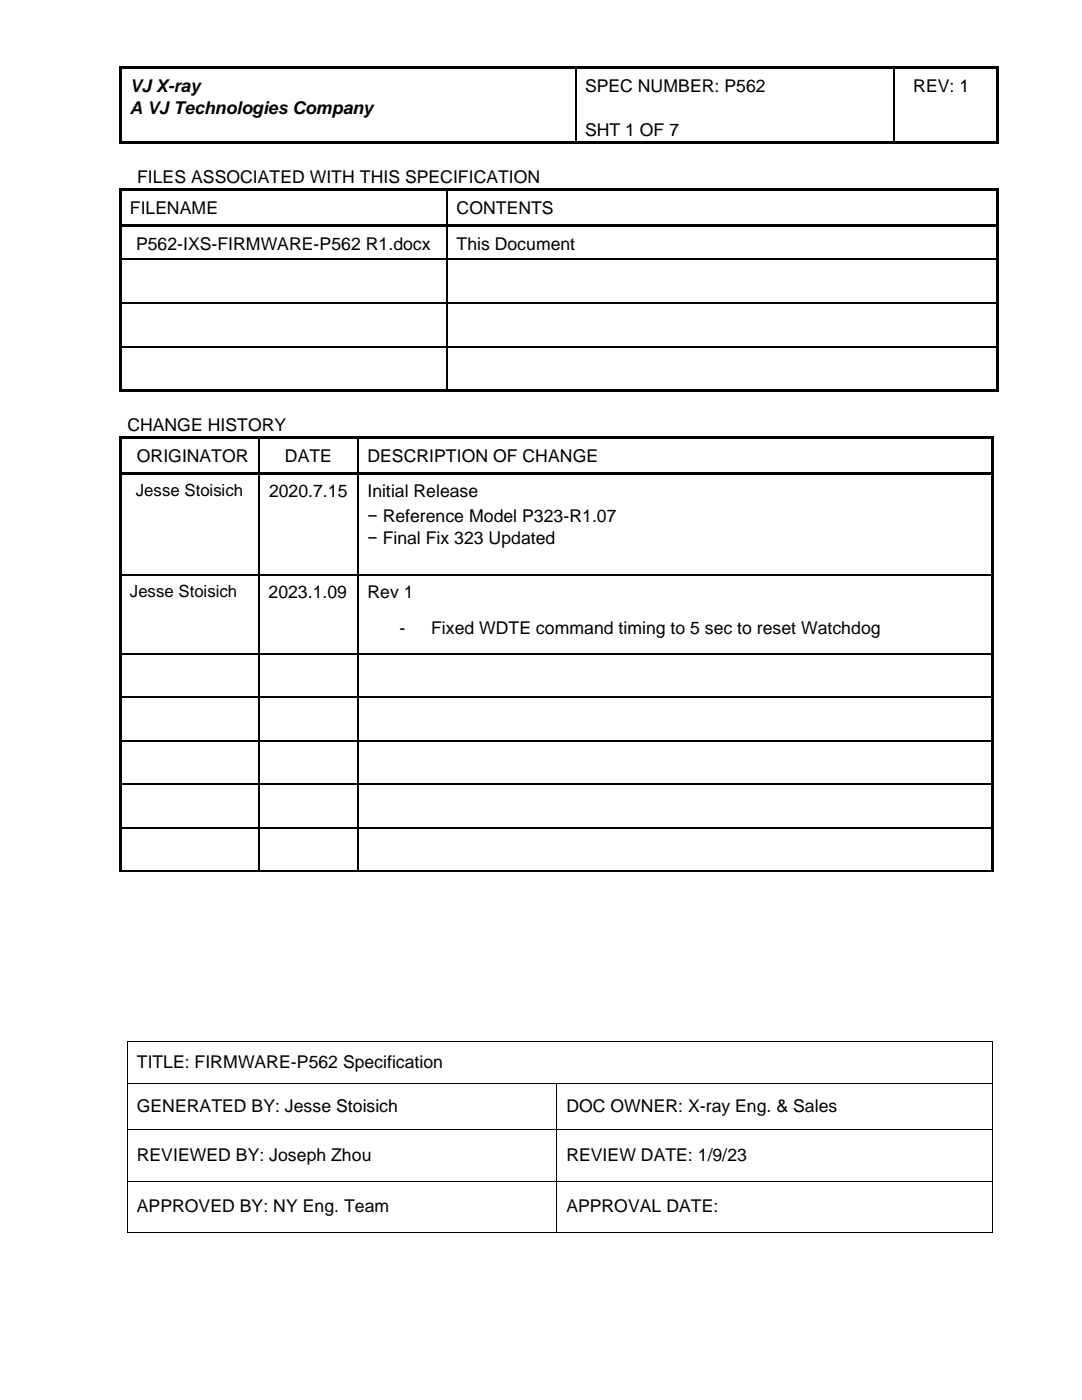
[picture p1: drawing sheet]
<svg xmlns="http://www.w3.org/2000/svg" width="216mm" height="279mm" viewBox="0 0 216 279" stroke-linecap="round" stroke-linejoin="round" font-family="sans-serif">
<defs><g id="words">
<g font-size="3.5">
<text x="25.9" y="18.4">VJ X-ray</text>
<text x="25.9" y="22.8">A VJ Technologies Company</text>
<text x="116.7" y="18.4">SPEC NUMBER: P562</text>
<text x="182.2" y="18.4">REV: 1</text>
<text x="116.7" y="27.1">SHT 1 OF 7</text>
<text x="27.4" y="36.5">FILES ASSOCIATED WITH THIS SPECIFICATION</text>
<text x="25.9" y="42.7">FILENAME</text>
<text x="91.1" y="42.7">CONTENTS</text>
<text x="27.1" y="49.8">P562-IXS-FIRMWARE-P562 R1.docx</text>
<text x="91.1" y="49.8">This Document</text>
<text x="25.4" y="86">CHANGE HISTORY</text>
<text x="27.3" y="92.2">ORIGINATOR</text>
<text x="56.9" y="92.2">DATE</text>
<text x="73.3" y="92.2">DESCRIPTION OF CHANGE</text>
<text x="53.7" y="99.2">2020.7.15</text>
<text x="73.3" y="99.2">Initial Release</text>
<text x="73.3" y="104.2">− Reference Model P323-R1.07</text>
<text x="73.3" y="108.5">− Final Fix 323 Updated</text>
<text x="53.6" y="119.3">2023.1.09</text>
<text x="73.3" y="119.3">Rev 1</text>
<text x="79.7" y="126.5">-</text>
<text x="86" y="126.5">Fixed WDTE command timing to 5 sec to reset Watchdog</text>
<text x="27.3" y="213.2">TITLE: FIRMWARE-P562 Specification</text>
<text x="27.3" y="221.9">GENERATED BY: Jesse Stoisich</text>
<text x="113" y="221.9">DOC OWNER: X-ray Eng. &amp; Sales</text>
<text x="27.3" y="231.7">REVIEWED BY: Joseph Zhou</text>
<text x="113" y="231.7">REVIEW DATE: 1/9/23</text>
<text x="27.3" y="241.9">APPROVED BY: NY Eng. Team</text>
<text x="113" y="241.9">APPROVAL DATE:</text>
</g>
<g font-size="3.3">
<text x="27.1" y="99">Jesse Stoisich</text>
<text x="25.9" y="119.1">Jesse Stoisich</text>
</g>
</g></defs>
<g fill="#000">
<path d="M23.7 13.1h.5v2h-.5z" fill-rule="evenodd"/>
<path d="M23.7 13.1h.5v.5h-.5z" fill-rule="evenodd"/>
<path d="M24.2 13.1h90.5v.5h-90.5z" fill-rule="evenodd"/>
<path d="M114.7 13.6h.3v1.5h-.3z" fill-rule="evenodd"/>
<path d="M114.7 13.1h.6v.5h-.6z" fill-rule="evenodd"/>
<path d="M115.3 13.1h63v.5h-63z" fill-rule="evenodd"/>
<path d="M178.3 13.6h.2v1.5h-.2z" fill-rule="evenodd"/>
<path d="M178.3 13.1h.5v.5h-.5z" fill-rule="evenodd"/>
<path d="M178.8 13.1h20v.5h-20z" fill-rule="evenodd"/>
<path d="M198.8 13.1h.5v2h-.5z" fill-rule="evenodd"/>
<path d="M198.8 13.1h.5v.5h-.5z" fill-rule="evenodd"/>
<path d="M23.7 15.1h.5v13.1h-.5z" fill-rule="evenodd"/>
<path d="M23.7 28.2h.5v.5h-.5z" fill-rule="evenodd"/>
<path d="M23.7 28.2h.5v.5h-.5z" fill-rule="evenodd"/>
<path d="M23.8 37.6h.5v1.8h-.5z" fill-rule="evenodd"/>
<path d="M23.8 37.6h.5v.5h-.5z" fill-rule="evenodd"/>
<path d="M24.2 28.2h90.5v.5h-90.5z" fill-rule="evenodd"/>
<path d="M24.3 37.6h64.8v.5h-64.8z" fill-rule="evenodd"/>
<path d="M89.1 38.1h.2v1.3h-.2z" fill-rule="evenodd"/>
<path d="M89.1 37.6h.5v.5h-.5z" fill-rule="evenodd"/>
<path d="M89.6 37.6h109.2v.5h-109.2z" fill-rule="evenodd"/>
<path d="M114.7 28.2h.6v.5h-.6z" fill-rule="evenodd"/>
<path d="M115.3 28.2h63v.5h-63z" fill-rule="evenodd"/>
<path d="M178.3 28.2h.5v.5h-.5z" fill-rule="evenodd"/>
<path d="M178.8 28.2h20v.5h-20z" fill-rule="evenodd"/>
<path d="M198.8 15.1h.5v13.1h-.5z" fill-rule="evenodd"/>
<path d="M198.8 28.2h.5v.5h-.5z" fill-rule="evenodd"/>
<path d="M198.8 28.2h.5v.5h-.5z" fill-rule="evenodd"/>
<path d="M198.8 37.6h.5v1.8h-.5z" fill-rule="evenodd"/>
<path d="M198.8 37.6h.5v.5h-.5z" fill-rule="evenodd"/>
<path d="M23.8 39.4h.5v5.4h-.5z" fill-rule="evenodd"/>
<path d="M23.8 44.8h.5v1.7h-.5z" fill-rule="evenodd"/>
<path d="M23.8 46.5h.5v5.1h-.5z" fill-rule="evenodd"/>
<path d="M23.8 51.6h.5v1.5h-.5z" fill-rule="evenodd"/>
<path d="M24.3 44.8h64.8v.5h-64.8z" fill-rule="evenodd"/>
<path d="M89.1 45.3h.2v1.2h-.2z" fill-rule="evenodd"/>
<path d="M89.1 44.8h.5v.5h-.5z" fill-rule="evenodd"/>
<path d="M89.1 51.6h.2v1.5h-.2z" fill-rule="evenodd"/>
<path d="M89.6 44.8h109.2v.5h-109.2z" fill-rule="evenodd"/>
<path d="M198.8 39.4h.5v5.4h-.5z" fill-rule="evenodd"/>
<path d="M198.8 44.8h.5v1.7h-.5z" fill-rule="evenodd"/>
<path d="M198.8 46.5h.5v5.1h-.5z" fill-rule="evenodd"/>
<path d="M198.8 51.6h.5v1.5h-.5z" fill-rule="evenodd"/>
<path d="M23.8 53.1h.5v7.2h-.5z" fill-rule="evenodd"/>
<path d="M23.8 60.3h.5v1.6h-.5z" fill-rule="evenodd"/>
<path d="M23.8 61.9h.5v7.2h-.5z" fill-rule="evenodd"/>
<path d="M23.8 69.1h.5v1.5h-.5z" fill-rule="evenodd"/>
<path d="M23.8 70.6h.5v7.2h-.5z" fill-rule="evenodd"/>
<path d="M23.8 77.8h.5v.5h-.5z" fill-rule="evenodd"/>
<path d="M23.8 77.8h.5v.5h-.5z" fill-rule="evenodd"/>
<path d="M24.3 77.8h64.8v.5h-64.8z" fill-rule="evenodd"/>
<path d="M89.1 60.3h.2v1.6h-.2z" fill-rule="evenodd"/>
<path d="M89.1 69.1h.2v1.5h-.2z" fill-rule="evenodd"/>
<path d="M89.1 77.8h.5v.5h-.5z" fill-rule="evenodd"/>
<path d="M89.6 77.8h109.2v.5h-109.2z" fill-rule="evenodd"/>
<path d="M198.8 53.1h.5v7.2h-.5z" fill-rule="evenodd"/>
<path d="M198.8 60.3h.5v1.6h-.5z" fill-rule="evenodd"/>
<path d="M198.8 61.9h.5v7.2h-.5z" fill-rule="evenodd"/>
<path d="M198.8 69.1h.5v1.5h-.5z" fill-rule="evenodd"/>
<path d="M198.8 70.6h.5v7.2h-.5z" fill-rule="evenodd"/>
<path d="M198.8 77.8h.5v.5h-.5z" fill-rule="evenodd"/>
<path d="M198.8 77.8h.5v.5h-.5z" fill-rule="evenodd"/>
<path d="M23.8 87.1h.5v1.8h-.5z" fill-rule="evenodd"/>
<path d="M23.8 87.1h.5v.5h-.5z" fill-rule="evenodd"/>
<path d="M23.8 88.9h.5v5.3h-.5z" fill-rule="evenodd"/>
<path d="M23.8 94.2h.5v1.7h-.5z" fill-rule="evenodd"/>
<path d="M24.3 87.1h27.3v.5h-27.3z" fill-rule="evenodd"/>
<path d="M24.3 94.2h27.3v.5h-27.3z" fill-rule="evenodd"/>
<path d="M51.6 87.6h.3v1.3h-.3z" fill-rule="evenodd"/>
<path d="M51.6 87.1h.5v.5h-.5z" fill-rule="evenodd"/>
<path d="M51.6 94.7h.3v1.2h-.3z" fill-rule="evenodd"/>
<path d="M51.6 94.2h.5v.5h-.5z" fill-rule="evenodd"/>
<path d="M52.1 87.1h19.2v.5h-19.2z" fill-rule="evenodd"/>
<path d="M52.1 94.2h19.2v.5h-19.2z" fill-rule="evenodd"/>
<path d="M71.3 87.6h.3v1.3h-.3z" fill-rule="evenodd"/>
<path d="M71.3 87.1h.5v.5h-.5z" fill-rule="evenodd"/>
<path d="M71.3 94.7h.3v1.2h-.3z" fill-rule="evenodd"/>
<path d="M71.3 94.2h.5v.5h-.5z" fill-rule="evenodd"/>
<path d="M71.8 87.1h125.9v.5h-125.9z" fill-rule="evenodd"/>
<path d="M71.8 94.2h125.9v.5h-125.9z" fill-rule="evenodd"/>
<path d="M197.7 87.1h.5v1.8h-.5z" fill-rule="evenodd"/>
<path d="M197.7 87.1h.5v.5h-.5z" fill-rule="evenodd"/>
<path d="M197.7 88.9h.5v5.3h-.5z" fill-rule="evenodd"/>
<path d="M197.7 94.2h.5v1.7h-.5z" fill-rule="evenodd"/>
<path d="M23.8 95.9h.5v18.6h-.5z" fill-rule="evenodd"/>
<path d="M23.8 114.5h.5v1.5h-.5z" fill-rule="evenodd"/>
<path d="M51.6 114.5h.3v1.5h-.3z" fill-rule="evenodd"/>
<path d="M71.3 114.5h.3v1.5h-.3z" fill-rule="evenodd"/>
<path d="M197.7 95.9h.5v18.6h-.5z" fill-rule="evenodd"/>
<path d="M197.7 114.5h.5v1.5h-.5z" fill-rule="evenodd"/>
<path d="M23.8 116h.5v14.4h-.5z" fill-rule="evenodd"/>
<path d="M23.8 130.4h.5v1.5h-.5z" fill-rule="evenodd"/>
<path d="M23.8 131.9h.5v7.1h-.5z" fill-rule="evenodd"/>
<path d="M51.6 130.4h.3v1.5h-.3z" fill-rule="evenodd"/>
<path d="M71.3 130.4h.3v1.5h-.3z" fill-rule="evenodd"/>
<path d="M197.7 116h.5v14.4h-.5z" fill-rule="evenodd"/>
<path d="M197.7 130.4h.5v1.5h-.5z" fill-rule="evenodd"/>
<path d="M197.7 131.9h.5v7.1h-.5z" fill-rule="evenodd"/>
<path d="M23.8 139h.5v1.5h-.5z" fill-rule="evenodd"/>
<path d="M23.8 140.5h.5v7.2h-.5z" fill-rule="evenodd"/>
<path d="M23.8 147.7h.5v1.5h-.5z" fill-rule="evenodd"/>
<path d="M23.8 149.2h.5v7.2h-.5z" fill-rule="evenodd"/>
<path d="M23.8 156.4h.5v1.5h-.5z" fill-rule="evenodd"/>
<path d="M51.6 139h.3v1.5h-.3z" fill-rule="evenodd"/>
<path d="M51.6 147.7h.3v1.5h-.3z" fill-rule="evenodd"/>
<path d="M51.6 156.4h.3v1.5h-.3z" fill-rule="evenodd"/>
<path d="M71.3 139h.3v1.5h-.3z" fill-rule="evenodd"/>
<path d="M71.3 147.7h.3v1.5h-.3z" fill-rule="evenodd"/>
<path d="M71.3 156.4h.3v1.5h-.3z" fill-rule="evenodd"/>
<path d="M197.7 139h.5v1.5h-.5z" fill-rule="evenodd"/>
<path d="M197.7 140.5h.5v7.2h-.5z" fill-rule="evenodd"/>
<path d="M197.7 147.7h.5v1.5h-.5z" fill-rule="evenodd"/>
<path d="M197.7 149.2h.5v7.2h-.5z" fill-rule="evenodd"/>
<path d="M197.7 156.4h.5v1.5h-.5z" fill-rule="evenodd"/>
<path d="M23.8 157.9h.5v7.1h-.5z" fill-rule="evenodd"/>
<path d="M23.8 165h.5v1.5h-.5z" fill-rule="evenodd"/>
<path d="M23.8 166.5h.5v7.2h-.5z" fill-rule="evenodd"/>
<path d="M51.6 165h.3v1.5h-.3z" fill-rule="evenodd"/>
<path d="M51.6 173.7h.3v.3h-.3z" fill-rule="evenodd"/>
<path d="M71.3 165h.3v1.5h-.3z" fill-rule="evenodd"/>
<path d="M71.3 173.7h.3v.3h-.3z" fill-rule="evenodd"/>
<path d="M197.7 157.9h.5v7.1h-.5z" fill-rule="evenodd"/>
<path d="M197.7 165h.5v1.5h-.5z" fill-rule="evenodd"/>
<path d="M197.7 166.5h.5v7.2h-.5z" fill-rule="evenodd"/>
<path d="M197.7 173.7h.5v.3h-.5z" fill-rule="evenodd"/>
<path d="M25.3 207.8h.2v.2h-.2z" fill-rule="evenodd"/>
<path d="M25.3 207.8h.2v.2h-.2z" fill-rule="evenodd"/>
<path d="M25.3 216.2h.2v.2h-.2z" fill-rule="evenodd"/>
<path d="M111 216.2h.2v.2h-.2z" fill-rule="evenodd"/>
<path d="M197.9 207.8h.1v.2h-.1z" fill-rule="evenodd"/>
<path d="M197.9 207.8h.1v.2h-.1z" fill-rule="evenodd"/>
<path d="M197.9 216.2h.1v.2h-.1z" fill-rule="evenodd"/>
<path d="M25.3 225.4h.2v.1h-.2z" fill-rule="evenodd"/>
<path d="M25.3 235.7h.2v.1h-.2z" fill-rule="evenodd"/>
<path d="M111 225.4h.2v.1h-.2z" fill-rule="evenodd"/>
<path d="M111 235.7h.2v.1h-.2z" fill-rule="evenodd"/>
<path d="M197.9 225.4h.1v.1h-.1z" fill-rule="evenodd"/>
<path d="M197.9 235.7h.1v.1h-.1z" fill-rule="evenodd"/>
<path d="M25.3 245.9h.2v.2h-.2z" fill-rule="evenodd"/>
<path d="M25.3 245.9h.2v.2h-.2z" fill-rule="evenodd"/>
<path d="M111 245.9h.2v.2h-.2z" fill-rule="evenodd"/>
<path d="M197.9 245.9h.1v.2h-.1z" fill-rule="evenodd"/>
<path d="M197.9 245.9h.1v.2h-.1z" fill-rule="evenodd"/>
</g>
<g fill="none" stroke="#000" stroke-width=".25">
<path d="M114.9 15.1v13.1M178.4 15.1v13.1M89.2 39.4v5.4M24.3 51.7h64.8M89.2 46.5v5.1M89.2 53.1v7.2M89.3 51.7h109.5M24.3 60.5h64.8M24.3 69.2h64.8M89.2 61.9v7.2M89.2 70.6v7.2M89.3 60.5h109.5"/>
<path d="M89.3 69.2h109.5M51.7 88.9v5.3M51.7 95.9v18.6M71.4 88.9v5.3M71.4 95.9v18.6M24.3 114.7h27.3M51.7 116v14.4M51.9 114.7h19.4M71.4 116v14.4M71.6 114.7h126.1M24.3 130.5h27.3M24.3 139.2h27.3"/>
<path d="M51.7 131.9v7.1M51.9 130.5h19.4M51.9 139.2h19.4M71.4 131.9v7.1M71.6 130.5h126.1M71.6 139.2h126.1M24.3 147.9h27.3M24.3 156.5h27.3M51.7 140.5v7.2M51.7 149.2v7.2M51.7 157.9v7.1M51.9 147.9h19.4"/>
<path d="M51.9 156.5h19.4M71.4 140.5v7.2M71.4 149.2v7.2M71.4 157.9v7.1M71.6 147.9h126.1M71.6 156.5h126.1M23.8 173.8h27.8M24.3 165.2h27.3M51.7 166.5v7.2M51.9 165.2h19.4M51.9 173.8h19.4M71.4 166.5v7.2"/>
<path d="M71.6 165.2h126.1M71.6 173.8h126.1"/>
</g>
<g fill="none" stroke="#000" stroke-width=".2">
<path d="M25.4 208v8.2M25.4 216.4v9M25.5 207.9h172.4M25.5 216.3h85.5M111.1 216.4v9M111.2 216.3h86.7M198 208v8.2M198 216.4v9M25.4 225.5v10.2M25.4 235.8v10.1M25.5 225.5h85.5M25.5 235.7h85.5"/>
<path d="M111.1 225.5v10.2M111.1 235.8v10.1M111.2 225.5h86.7M111.2 235.7h86.7M198 225.5v10.2M198 235.8v10.1M25.5 246h85.5M111.2 246h86.7"/>
</g>
<use href="#words"/>
</svg>
